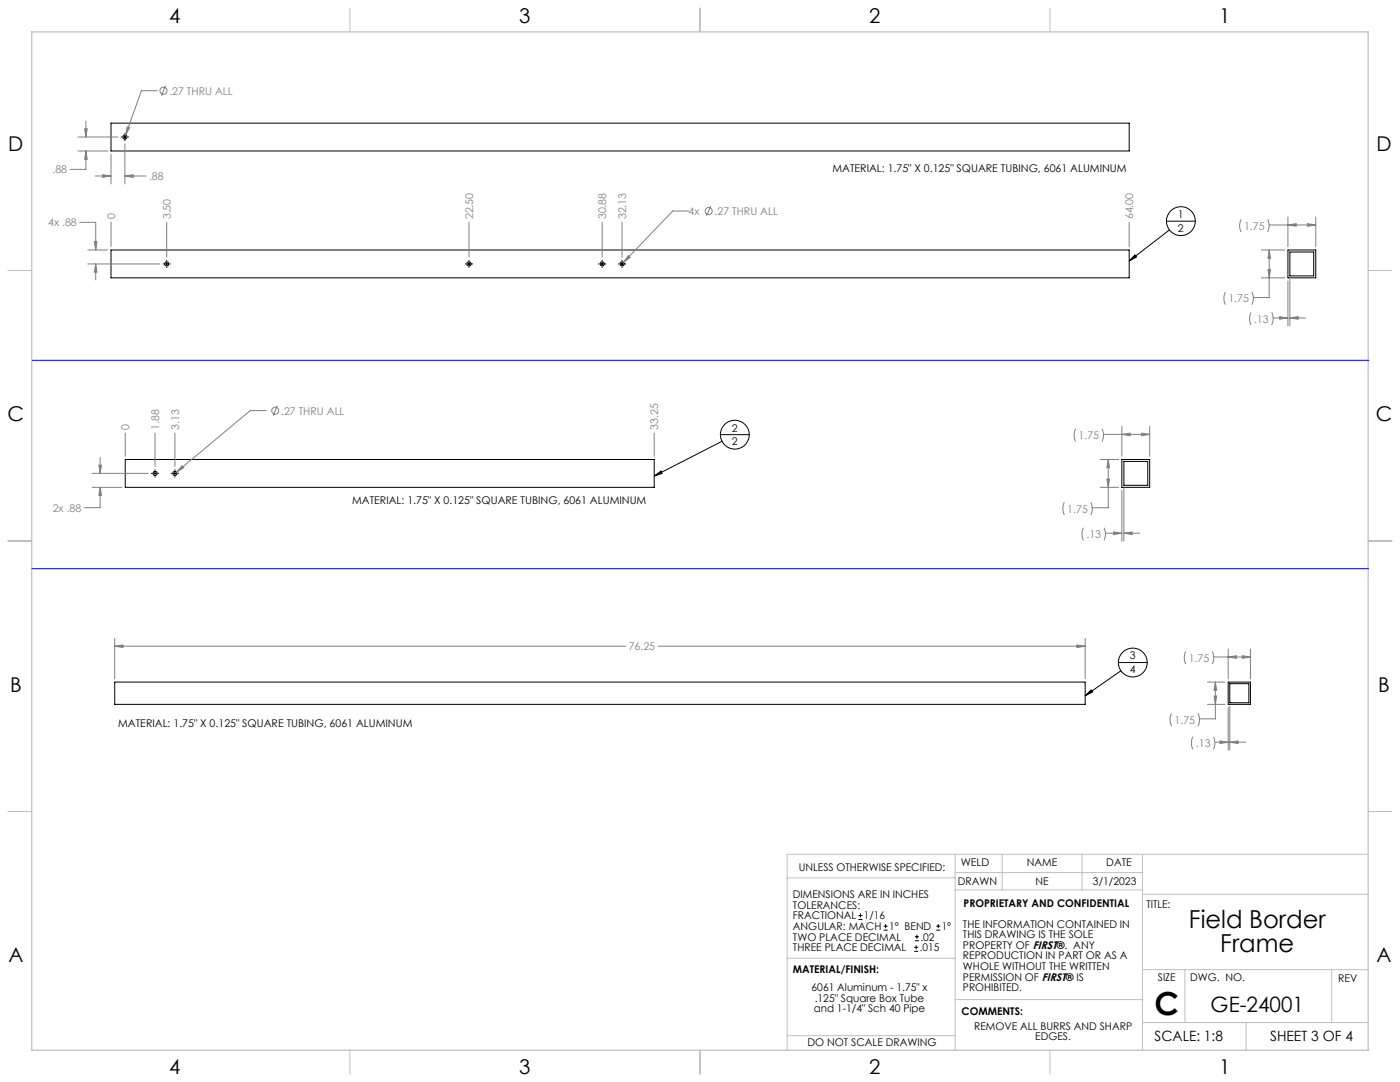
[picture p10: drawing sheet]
<svg xmlns="http://www.w3.org/2000/svg" width="559mm" height="432mm" viewBox="0 0 559 432" stroke-linecap="round" stroke-linejoin="round" font-family="sans-serif">
<defs><g id="words">
<text font-size="12.7" x="460.9" y="405.2">C</text>
<g font-size="9.9">
<text x="474.6" y="370.2">Field Border</text>
<text x="487.1" y="380.1">Frame</text>
</g>
<text font-size="8.5" x="483.2" y="404">GE-24001</text>
<g font-size="8.1">
<text x="67.6" y="9.3">4</text>
<text x="207.3" y="9.3">3</text>
<text x="347" y="9.3">2</text>
<text x="486.7" y="9.3">1</text>
<text x="3.3" y="60.1">D</text>
<text x="549.4" y="60.1">D</text>
<text x="3" y="168">C</text>
<text x="549.1" y="168">C</text>
<text x="4" y="276">B</text>
<text x="550.1" y="276">B</text>
<text x="3.3" y="383.9">A</text>
<text x="549.4" y="383.9">A</text>
<text x="67.6" y="428.4">4</text>
<text x="207.3" y="428.4">3</text>
<text x="347" y="428.4">2</text>
<text x="486.7" y="428.4">1</text>
</g>
<g font-size="5.6">
<text x="460.9" y="415.2">SCALE: 1:8</text>
<text x="507" y="415.2">SHEET 3 OF 4</text>
</g>
<g font-size="4.2" fill="#808080">
<text x="67.6" y="37.8">.27 THRU ALL</text>
<text x="20.9" y="69.2">.88</text>
<text x="59.5" y="71.8">.88</text>
<text x="45.9" y="87.5" transform="rotate(-90 45.9 87.5)">0</text>
<text x="68.1" y="87.5" transform="rotate(-90 68.1 87.5)">3.50</text>
<text x="188.8" y="87.5" transform="rotate(-90 188.8 87.5)">22.50</text>
<text x="242" y="87.5" transform="rotate(-90 242 87.5)">30.88</text>
<text x="249.9" y="87.5" transform="rotate(-90 249.9 87.5)">32.13</text>
<text x="274.9" y="85.8">4x</text>
<text x="285.2" y="85.8">.27 THRU ALL</text>
<text x="452.3" y="87.5" transform="rotate(-90 452.3 87.5)">64.00</text>
<text x="19.3" y="90.3">4x .88</text>
<text x="496.6" y="91.7">1.75</text>
<text x="490.3" y="120.6">1.75</text>
<text x="500.5" y="128.8">.13</text>
<text x="112.2" y="165.4">.27 THRU ALL</text>
<text x="51.6" y="171.6" transform="rotate(-90 51.6 171.6)">0</text>
<text x="63.5" y="171.6" transform="rotate(-90 63.5 171.6)">1.88</text>
<text x="71.4" y="171.6" transform="rotate(-90 71.4 171.6)">3.13</text>
<text x="262.7" y="171.6" transform="rotate(-90 262.7 171.6)">33.25</text>
<text x="430.5" y="175.3">1.75</text>
<text x="21.1" y="204.2">2x .88</text>
<text x="426" y="204.6">1.75</text>
<text x="433.6" y="214.7">.13</text>
<text x="251" y="259.5">76.25</text>
<text x="474.5" y="264.1">1.75</text>
<text x="468.8" y="288.8">1.75</text>
<text x="477.3" y="298.1">.13</text>
</g>
<g font-size="4.2">
<text x="332.3" y="68.7">MATERIAL: 1.75&quot; X 0.125&quot; SQUARE TUBING, 6061 ALUMINUM</text>
<text x="470.2" y="87">1</text>
<text x="470.2" y="92.4">2</text>
<text x="292.1" y="172.2">2</text>
<text x="292.1" y="177.6">2</text>
<text x="140.6" y="201.3">MATERIAL: 1.75&quot; X 0.125&quot; SQUARE TUBING, 6061 ALUMINUM</text>
<text x="451" y="263.2">3</text>
<text x="451" y="268.6">4</text>
<text x="47.2" y="290.3">MATERIAL: 1.75&quot; X 0.125&quot; SQUARE TUBING, 6061 ALUMINUM</text>
<text x="318.8" y="347.7">UNLESS OTHERWISE SPECIFIED:</text>
<text x="383.5" y="345.5">WELD</text>
<text x="409.9" y="345.7">NAME</text>
<text x="441.6" y="345.7">DATE</text>
<text x="382.3" y="353.3">DRAWN</text>
<text x="413.4" y="353.3">NE</text>
<text x="436.3" y="353.3">3/1/2023</text>
<text x="316.5" y="358.5">DIMENSIONS ARE IN INCHES</text>
<text x="316.5" y="362.7">TOLERANCES:</text>
<text x="384.6" y="361.9">PROPRIETARY AND CONFIDENTIAL</text>
<text x="457.6" y="362.3">TITLE:</text>
<text x="316.5" y="371.2">ANGULAR: MACH</text>
<text x="316.5" y="366.9">FRACTIONAL</text>
<text x="344.8" y="366.9">1/16</text>
<text x="354.9" y="371.2">1° BEND</text>
<text x="375.9" y="371.2">1°</text>
<text x="384.4" y="370.2">THE INFORMATION CONTAINED IN</text>
<text x="316.5" y="375.4">TWO PLACE DECIMAL</text>
<text x="367.4" y="375.4">.02</text>
<text x="384.4" y="374.4">THIS DRAWING IS THE SOLE</text>
<text x="316.5" y="379.6">THREE PLACE DECIMAL</text>
<text x="367.1" y="379.6">.015</text>
<text x="384.4" y="378.6">PROPERTY OF FIRST®. ANY</text>
<text x="384.4" y="382.9">REPRODUCTION IN PART OR AS A</text>
<text x="316.5" y="388.4">MATERIAL/FINISH:</text>
<text x="384.4" y="387.1">WHOLE WITHOUT THE WRITTEN</text>
<text x="323.9" y="395.6">6061 Aluminum - 1.75&quot; x</text>
<text x="384.4" y="391.3">PERMISSION OF FIRST® IS</text>
<text x="384.4" y="395.6">PROHIBITED.</text>
<text x="462.2" y="391.3">SIZE</text>
<text x="475.1" y="391.3">DWG. NO.</text>
<text x="534.1" y="391.8">REV</text>
<text x="325.2" y="399.8">.125&quot; Square Box Tube</text>
<text x="324.8" y="404">and 1-1/4&quot; Sch 40 Pipe</text>
<text x="383.8" y="405.1">COMMENTS:</text>
<text x="388.8" y="410.9">REMOVE ALL BURRS AND SHARP</text>
<text x="322.3" y="417.6">DO NOT SCALE DRAWING</text>
<text x="413.2" y="415.2">EDGES.</text>
</g>
</g></defs>
<g fill="none" stroke="#c0c0c0" stroke-width=".4">
<path d="M139.7 3.2v9.5M279.4 3.2v9.5M419.1 3.2v9.5M3.1 107.9h9.6M546.1 107.9h9.5M3.1 215.9h9.6M546.1 215.9h9.5M3.1 323.8h9.6M546.1 323.8h9.5M314.2 350.3h67M381.2 340.9v78.2M381.2 355.1h74.8"/>
<path d="M381.2 348.2h74.8M400 340.9v14.2M431.9 340.9v14.2M456 340.9v78.2M456 356.9h90.1M546.1 340.9h-231.9v78.2M314.2 382.4h67.2M381.2 398.9h74.8M456 387h90.1M472.9 387v21.1M531.6 387v21.1M139.7 419.1v9.6"/>
<path d="M279.4 419.1v9.6M314.2 413.3h67M419.1 419.1v9.6M456 408.1h90.1M497.4 408.1v11"/>
</g>
<path d="M12.7 12.7h533.4v406.4h-533.4z" fill="none" stroke="#c0c0c0" stroke-width=".5"/>
<g fill="none" stroke="#000" stroke-width=".4">
<path d="M44.3 49.1h406.4v11.2h-406.4zM48.4 54.7h.2M49.2 54.7h1.3M49.8 53.2v.2M49.8 54v1.3M49.8 56v.2M51.1 54.7h.2M44.3 99.8h406.4v11.1h-406.4zM465.6 88.3h11.5M466.8 91.8l-16.1 12.3M514.1 99.8h11.1v11.1h-11.1zM65.1 105.3h.2"/>
<path d="M65.9 105.3h1.3M66.5 103.9v.2M66.5 104.7v1.3M66.5 106.6v.2M67.8 105.3h.2M185.7 105.3h.2M186.5 105.3h1.3M187.2 103.9v.2M187.2 104.7v1.3M187.2 106.6v.2M188.5 105.3h.2M238.9 105.3h.2"/>
<path d="M239.7 105.3h1.3M240.3 103.9v.2M240.3 104.7v1.3M240.3 106.6v.2M241.6 105.3h.2M246.8 105.3h.2M247.6 105.3h1.3M248.3 103.9v.2M248.3 104.7v1.3M248.3 106.6v.2M249.6 105.3h.2M453 101.7l.6 .9-2.9 1.5z"/>
<path d="M514.8 100.6h9.6v9.5h-9.6zM287.5 173.5h11.5M288.2 176.1l-27.1 13.9M50 183.4h211.1v11.1h-211.1zM60.4 188.9h.2M61.2 188.9h1.3M61.9 187.4v.2M61.9 188.3v1.2M61.9 190.2v.2M63.1 188.9h.3M68.3 188.9h.2M69.2 188.9h1.2"/>
<path d="M69.8 187.4v.2M69.8 188.3v1.2M69.8 190.2v.2M71.1 188.9h.2M261.1 190l2.7-2 .5 .9zM447.8 183.4h11.1v11.1h-11.1zM448.6 184.1h9.5v9.6h-9.5zM45.8 272.2h387.3v8.9h-387.3zM433.1 277.6l2.4-2.3 .6 .9zM446.4 264.4h11.5M447.4 267.7l-14.3 9.9M490.2 272.2h8.9v8.9h-8.9z"/>
<path d="M490.9 272.8h7.6v7.7h-7.6z"/>
<circle cx="49.9" cy="54.7" r=".84"/>
<circle cx="471.3" cy="88.3" r="5.7"/>
<circle cx="66.5" cy="105.3" r=".84"/>
<circle cx="187.2" cy="105.3" r=".84"/>
<circle cx="240.4" cy="105.3" r=".84"/>
<circle cx="248.3" cy="105.3" r=".84"/>
<circle cx="293.3" cy="173.5" r="5.8"/>
<circle cx="61.9" cy="188.9" r=".85"/>
<circle cx="69.8" cy="188.9" r=".85"/>
<circle cx="452.2" cy="264.4" r="5.8"/>
</g>
<g fill="none" stroke="#808080" stroke-width=".4">
<path d="M62.8 36.2h-6.4l-6.3 17.7M66 34.2l-1.5 4M31.1 54.7h16M33.8 51.4h1l-.5 3.3zM34.3 48.3v6.4M49.8 57.4v16M50.8 50.6l.9 .4-1.6 2.9zM31.1 60.3h11.9M34.3 60.3l.5 3.3h-1zM34.3 60.3v7.3h-6.4M38 70.2h6.3M41 69.7l3.3 .5-3.3 .6z"/>
<path d="M44.3 61.5v11.9M49.8 70.2l3.4-.5v1.1zM49.8 70.2h8.5M31.9 88.7h6.3v11.1M35 99.8h8M37.7 96.4h1l-.5 3.4zM44.3 88.7v9.8M66.5 88.7v13.9M187.2 88.7v13.9M240.3 88.7v13.9M248.3 88.7v13.9M274.8 84.2h-6.3l-19.6 20.5"/>
<path d="M283.7 82.2l-1.7 4M450.7 88.7v9.8M495.4 87.6l-.6 2 .1 1.7 .5 1.3M503.4 99.8h9.4M506 87.6l.6 2.3-.6 2.7M506.6 89.8h18.6M506.6 99.8l.5 3.3h-1zM506.6 99.8v18.9h-6.4M514.1 89.8l3.3-.5v1zM514.1 86.6v11.9M521.9 89.3l3.3 .5-3.3 .5zM525.2 86.6v11.9"/>
<path d="M35 105.3h28.8M38.2 105.3l.5 3.3h-1zM38.2 105.3v6.4M250.8 102l.7 .7-2.6 2zM489.1 116.5l-.6 2 .1 1.4 .5 1.7M499.7 116.5l.5 2v1.4l-.5 1.7M503.4 110.9h9.4M506.1 107.6h1l-.5 3.3zM514.1 112.1v18M514.8 111.4v18.7M499.4 124.7l-.6 2.3 .6 2.7M507.6 124.7l.6 2.3-.6 2.7"/>
<path d="M508.2 126.9h5.9M510.8 126.4l3.3 .5-3.3 .5zM514.8 126.9h6.4M514.8 126.9l3.4-.5v1zM50 172.8v9.3M61.9 172.8v13.4M69.8 172.8v13.4M106.2 163.9h-6.3l-29.4 24.5M110.7 161.9l-1.7 4M261.1 172.8v9.3M429.3 171.2l-.6 1.9 .1 1.5 .5 1.6M439.9 171.2l.5 1.9v1.5l-.5 1.6"/>
<path d="M440.5 173.4h18.4M447.8 173.4l3.3-.5v1zM447.8 170.2v11.9M455.6 172.9l3.3 .5-3.3 .5zM458.9 170.2v11.9M36.8 188.9h22.3M36.8 194.5h11.9M39.5 185.6h1l-.5 3.3zM40 194.5l.5 3.3h-1zM40 194.5v8.1h-6.4M40 182.6v6.3M72.7 185.9l.6 .8-2.8 1.7z"/>
<path d="M439.2 194.5h7.3M439.2 183.4h7.3M441.8 191.2h1l-.5 3.3zM442.3 183.4l.5 3.3h-1zM442.3 183.4v19.2h-6.3M447.8 195.8v20.2M448.6 194.9v21.1M424.8 200.4l-.5 2.1v1.3l.5 1.7M432.4 210.6l-.5 2v1.4l.5 1.7M435.4 200.4l.6 2.1-.1 1.3-.5 1.7M440.7 210.6l.6 2.4-.6 2.7M441.3 212.8h6.5"/>
<path d="M444.5 212.3l3.3 .5-3.3 .5zM448.6 212.8h6.3M448.6 212.8l3.3-.5v1zM45.8 257.9l3.3-.5v1zM45.8 254.7v16.2M45.8 257.9h204M262.7 257.9h170.4M429.8 257.4l3.3 .5-3.3 .5zM433.1 254.7v16.2M473.3 260l-.6 2.3 .6 2.7M483.8 260l.6 2-.1 1.7-.5 1.3M490.2 259v11.9"/>
<path d="M499.1 259v11.9M481.9 272.2h7M484.4 262.2h14.7M484.6 277.8h1l-.5 3.3zM485.1 272.2l.5 3.3h-1zM485.1 272.2v14.7h-6.3M490.2 262.2l3.3-.5v1zM495.8 261.7l3.3 .5-3.3 .5zM467.6 284.7l-.6 2 .1 1.4 .5 1.6M476.1 294l-.6 2 .2 1.7 .4 1.3M478.2 284.7l.6 2-.1 1.4-.5 1.6M481.9 281.1h7"/>
<path d="M484.3 294l.6 2.4-.6 2.6M484.9 296.2h5.3M486.9 295.7l3.3 .5-3.3 .5zM490.2 282.4v17M490.9 296.2l3.3-.5v1zM490.9 281.7v17.7M490.9 296.2h6.3"/>
<circle cx="65.3" cy="36.2" r="1.42"/>
<circle cx="282.9" cy="84.2" r="1.41"/>
<circle cx="109.9" cy="163.9" r="1.4"/>
</g>
<path d="M12.9 143.8h533.4M12.7 226.9h533.5" fill="none" stroke="#00f" stroke-width=".4"/>
<path d="M453 101.7l.6 .9-2.9 1.5zM261.1 190l2.7-2 .5 .9zM433.1 277.6l2.4-2.3 .6 .9z" fill="#000"/>
<path d="M38.2 105.3l.5 3.3h-1zM37.7 96.4h1l-.5 3.4zM250.8 102l-1.9 2.7 2.6-2zM521.9 89.3l3.3 .5-3.3 .5zM514.1 89.8l3.3-.5v1zM506.6 99.8l.5 3.3h-1zM506.1 107.6h1l-.5 3.3zM514.8 126.9l3.4-.5v1zM510.8 126.4l3.3 .5-3.3 .5zM33.8 51.4h1l-.5 3.3zM34.3 60.3l.5 3.3h-1zM41 69.7l3.3 .5-3.3 .6zM49.8 70.2l3.4-.5v1.1zM50.8 50.6l-.7 3.3 1.6-2.9zM39.5 185.6h1l-.5 3.3zM40 194.5l.5 3.3h-1zM72.7 185.9l-2.2 2.5 2.8-1.7zM441.8 191.2h1l-.5 3.3zM442.3 183.4l.5 3.3h-1zM447.8 173.4l3.3-.5v1zM455.6 172.9l3.3 .5-3.3 .5zM448.6 212.8l3.3-.5v1zM444.5 212.3l3.3 .5-3.3 .5zM429.8 257.4l3.3 .5-3.3 .5zM45.8 257.9l3.3-.5v1zM485.1 272.2l.5 3.3h-1zM484.6 277.8h1l-.5 3.3zM495.8 261.7l3.3 .5-3.3 .5zM490.2 262.2l3.3-.5v1zM490.9 296.2l3.3-.5v1zM486.9 295.7l3.3 .5-3.3 .5z" fill="#808080"/>
<g fill="none" stroke="#000" stroke-width=".4">
<path d="M342.6 367h1.6M342.6 365.4h1.6M343.4 364.6v1.5M352.7 371.2h1.6M352.7 369.6h1.6M353.5 368.8v1.6M364.9 379.7h1.6M364.9 378.1h1.6M365.2 375.4h1.6M365.2 373.8h1.6M365.7 377.3v1.5M366 373v1.6"/>
<path d="M373.7 371.2h1.6M373.7 369.6h1.6M374.5 368.8v1.6"/>
</g>
<use href="#words"/>
</svg>
